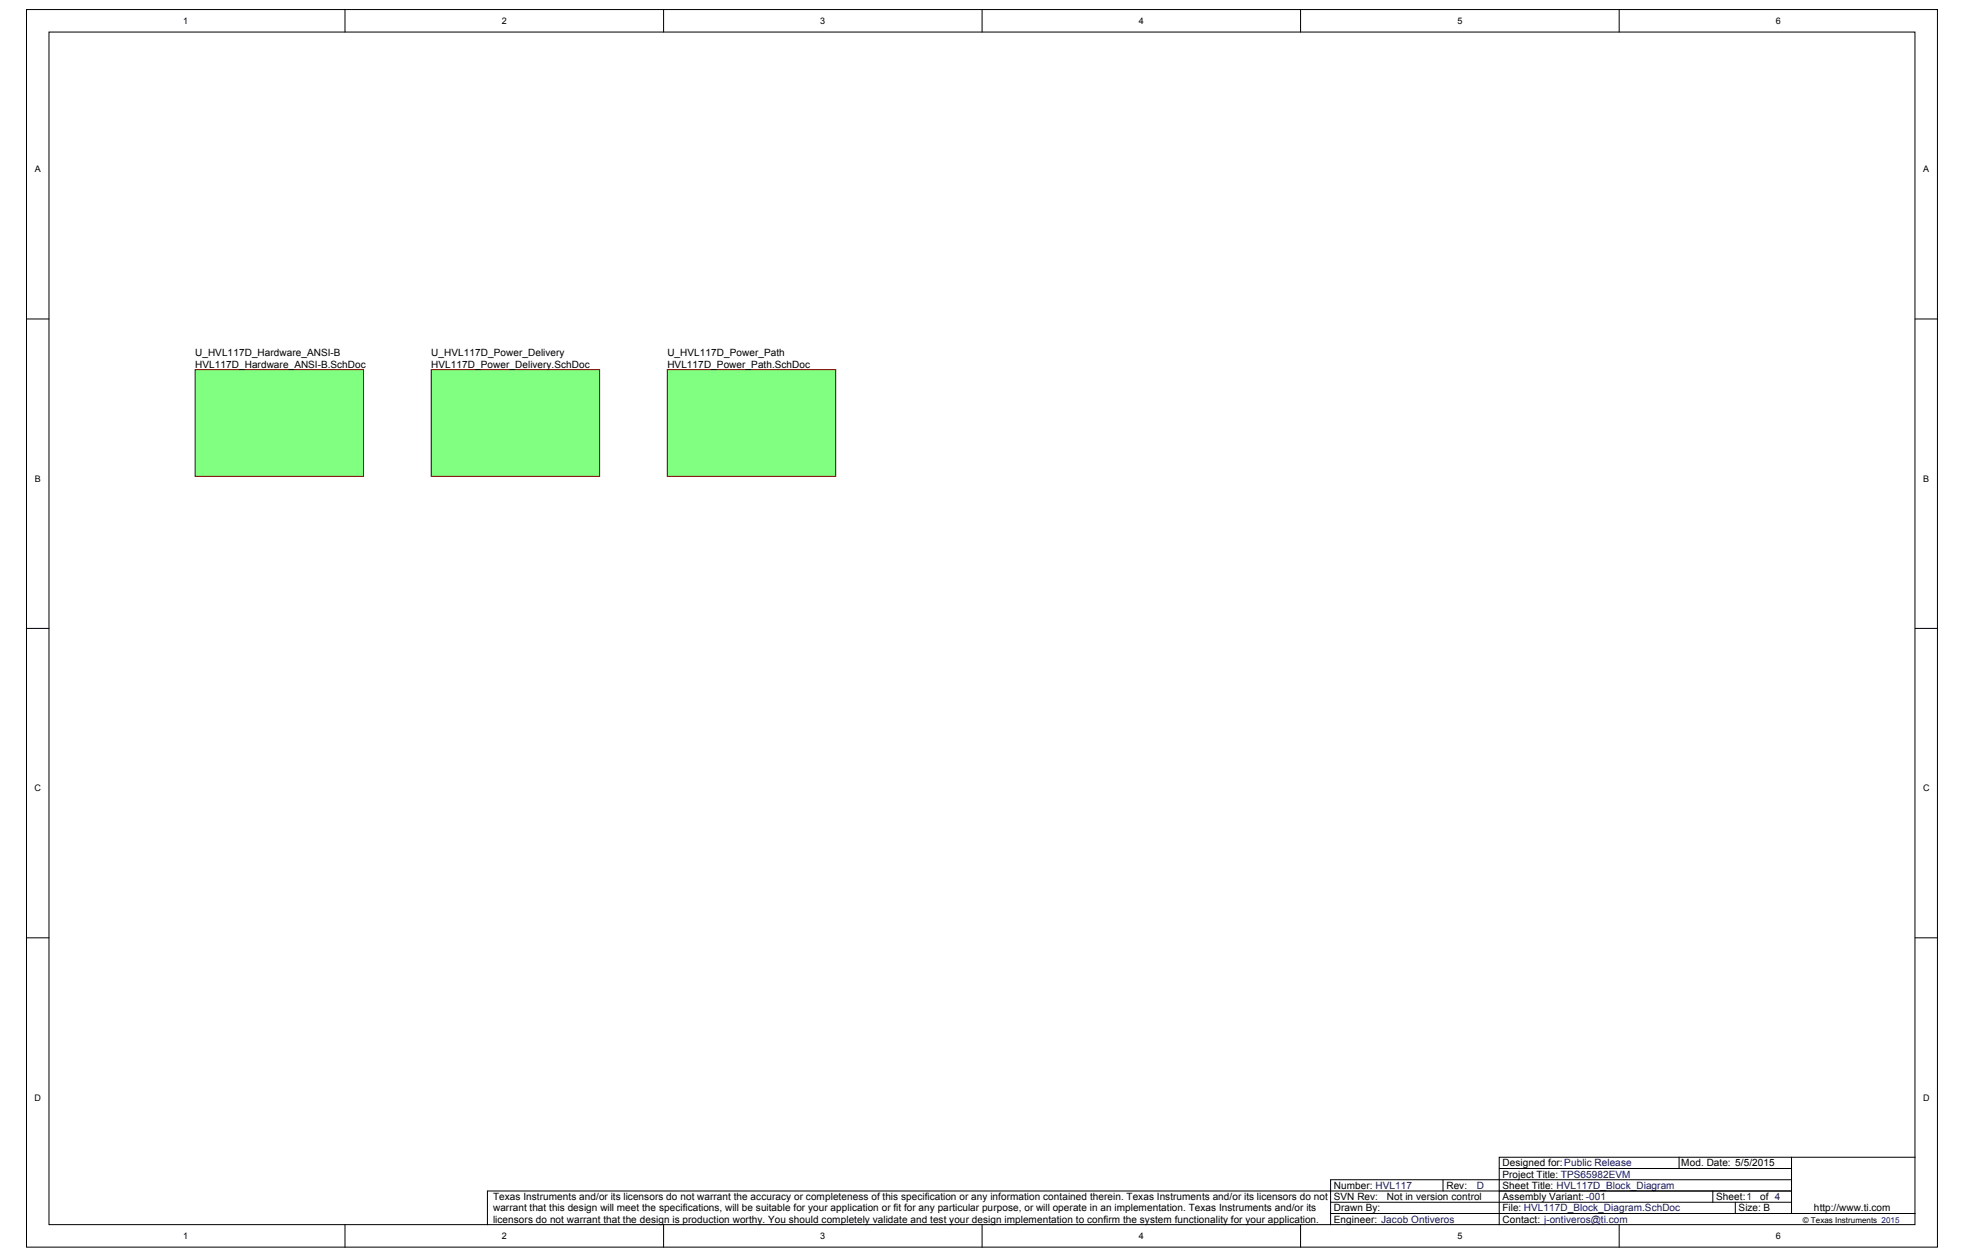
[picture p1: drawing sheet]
<svg xmlns="http://www.w3.org/2000/svg" width="424mm" height="271mm" viewBox="0 0 424 271" stroke-linecap="round" stroke-linejoin="round" font-family="sans-serif">
<defs><g id="words">
<g font-size="2.2">
<text x="42" y="76.6">U_HVL117D_Hardware_ANSI-B</text>
<text x="92.8" y="76.6">U_HVL117D_Power_Delivery</text>
<text x="143.6" y="76.6">U_HVL117D_Power_Path</text>
<text x="42" y="79.1">HVL117D_Hardware_ANSI-B.SchDoc</text>
<text x="92.8" y="79.1">HVL117D_Power_Delivery.SchDoc</text>
<text x="143.6" y="79.1">HVL117D_Power_Path.SchDoc</text>
<text x="323.3" y="251">Designed for:Public Release</text>
<text x="361.8" y="251">Mod. Date: 5/5/2015</text>
<text x="287" y="255.8">Number: HVL117</text>
<text x="311.2" y="255.8">Rev:</text>
<text x="323.3" y="255.8">Sheet Title: HVL117D_Block_Diagram</text>
<text x="323.3" y="253.4">Project Title: TPS65982EVM</text>
<text x="106.1" y="258.3">Texas Instruments and/or its licensors do not warrant the accuracy or completeness of this specification or any information contained therein. Texas Instruments and/or its licensors do not</text>
<text x="106.1" y="260.7">warrant that this design will meet the specifications, will be suitable for your application or fit for any particular purpose, or will operate in an implementation. Texas Instruments and/or its</text>
<text x="106.1" y="263.1">licensors do not warrant that the design is production worthy. You should completely validate and test your design implementation to confirm the system functionality for your application.</text>
<text x="287" y="260.7">Drawn By:</text>
<text x="287" y="263.1">Engineer: Jacob Ontiveros</text>
<text x="287" y="258.3">SVN Rev:</text>
<text x="298.4" y="258.3">Not in version control</text>
<text x="323.3" y="260.7">File: HVL117D_Block_Diagram.SchDoc</text>
<text x="323.3" y="263.1">Contact: j-ontiveros@ti.com</text>
<text x="323.3" y="258.3">Assembly Variant: -001</text>
<text x="369.3" y="258.3">Sheet:1</text>
<text x="374.1" y="260.7">Size: B</text>
<text x="378.7" y="258.3">of 4</text>
<text x="390.3" y="260.7">http://www.ti.com</text>
</g>
<text font-size="2.2" fill="#000080" x="317.8" y="255.8">D</text>
<g font-size="1.9">
<text x="39.4" y="5.2">1</text>
<text x="108" y="5.2">2</text>
<text x="176.5" y="5.2">3</text>
<text x="245" y="5.2">4</text>
<text x="313.6" y="5.2">5</text>
<text x="382.1" y="5.2">6</text>
<text x="7.5" y="37.1">A</text>
<text x="413.9" y="37.1">A</text>
<text x="7.5" y="103.7">B</text>
<text x="413.9" y="103.7">B</text>
<text x="7.4" y="170.3">C</text>
<text x="413.8" y="170.3">C</text>
<text x="7.4" y="236.9">D</text>
<text x="413.8" y="236.9">D</text>
<text x="39.4" y="266.7">1</text>
<text x="108" y="266.7">2</text>
<text x="176.5" y="266.7">3</text>
<text x="245" y="266.7">4</text>
<text x="313.6" y="266.7">5</text>
<text x="382.1" y="266.7">6</text>
</g>
<text font-size="1.7" x="387.9" y="263.2">© Texas Instruments 2015</text>
</g></defs>
<g fill="#fff" stroke="#000" stroke-width=".22">
<path d="M5.7 2.1h411.2v266.3h-411.2z"/>
<path d="M10.5 6.9h401.6v256.6h-401.6z"/>
</g>
<g fill="none" stroke="#000" stroke-width=".22">
<path d="M74.2 2.1v4.8M142.8 2.1v4.8M211.3 2.1v4.8M279.9 2.1v4.8M348.4 2.1v4.8M5.7 68.6h4.8M412.1 68.6h4.8M5.7 135.2h4.8M412.1 135.2h4.8M5.7 201.8h4.8M412.1 201.8h4.8M286.3 258.7h99.2"/>
<path d="M310.5 253.9v2.4M322.6 251.5h62.9M361.3 249v2.5M368.6 256.3v2.4M373.4 258.7v2.4M385.5 256.3h-280.6v7.3M385.5 253.9h-99.2v9.7M385.5 249v12.1M412.1 249h-89.5v14.6M74.2 263.6v4.8M142.8 263.6v4.8M211.3 263.6v4.8"/>
<path d="M279.9 263.6v4.8M286.3 261.1h125.8M348.4 263.6v4.8"/>
</g>
<g fill="#80ff80" stroke="#800000" stroke-width=".22">
<path d="M42 79.5h36.2v23h-36.2z"/>
<path d="M92.8 79.5h36.2v23h-36.2z"/>
<path d="M143.6 79.5h36.2v23h-36.2z"/>
</g>
<use href="#words"/>
</svg>
